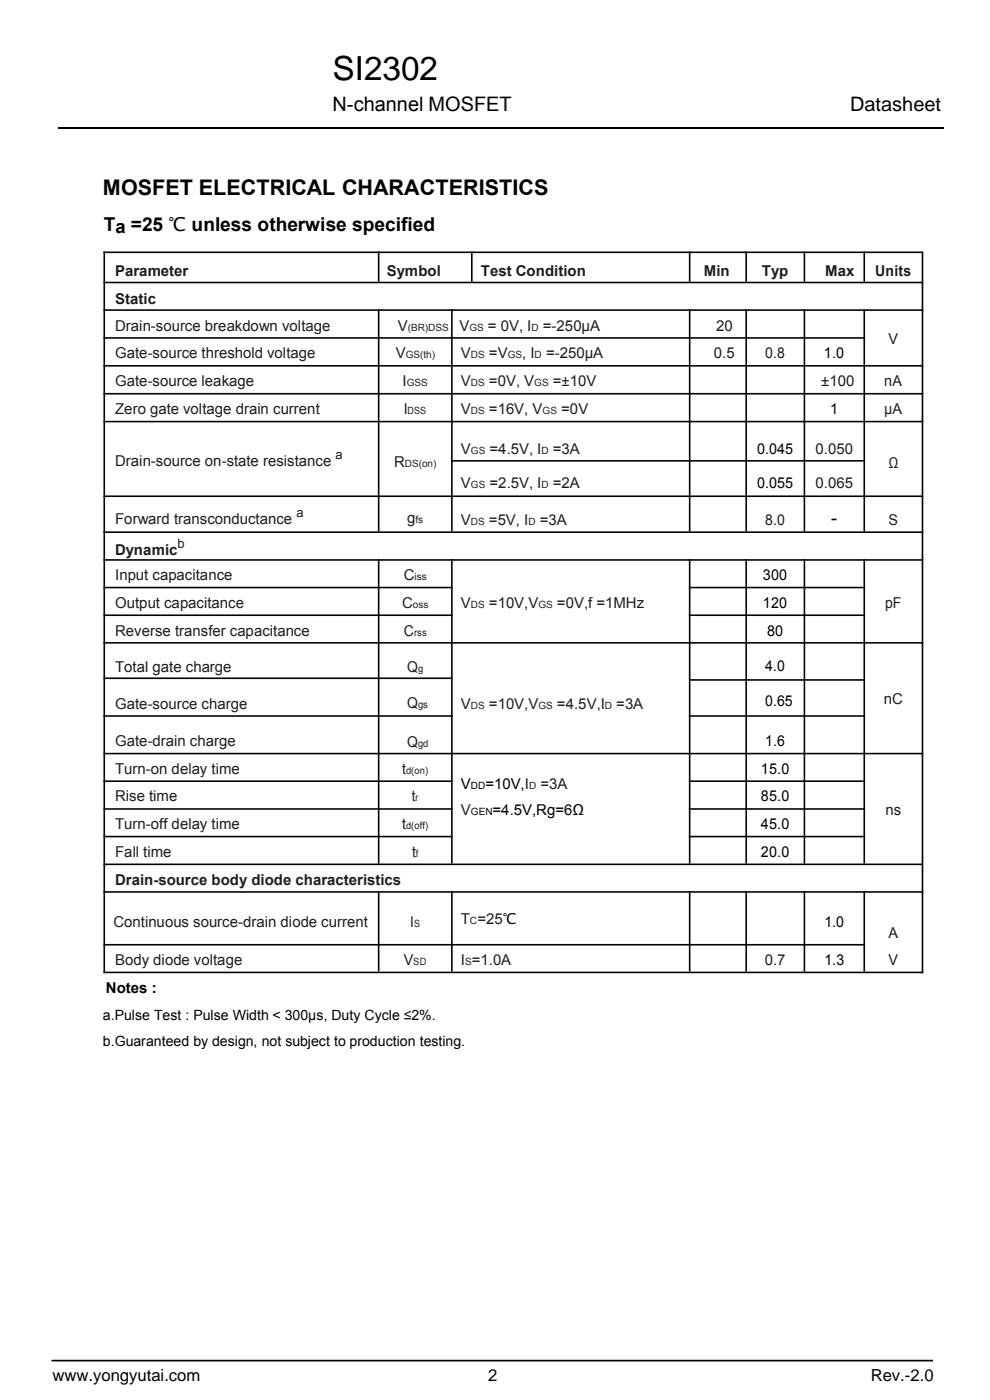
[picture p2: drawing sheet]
<svg xmlns="http://www.w3.org/2000/svg" width="210mm" height="297mm" viewBox="0 0 210 297" stroke-linecap="round" stroke-linejoin="round" font-family="sans-serif">
<defs><g id="words">
<text font-size="7.1" x="70.6" y="16.9">SI2302</text>
<text font-size="4.6" x="21.8" y="41.5">MOSFET ELECTRICAL CHARACTERISTICS</text>
<g font-size="4.2">
<text x="70.6" y="23.5">N-channel MOSFET</text>
<text x="180.3" y="23.5">Datasheet</text>
<text x="176.3" y="111.1">-</text>
</g>
<text font-size="4.1" x="22" y="49">Ta =25 ℃ unless otherwise specified</text>
<g font-size="3.5">
<text x="11.1" y="293">www.yongyutai.com</text>
<text x="103.6" y="293">2</text>
<text x="184.7" y="293">Rev.-2.0</text>
</g>
<g font-size="3.2" fill="#1f1c1d">
<text x="24.4" y="58.6">Parameter</text>
<text x="82.1" y="58.6">Symbol</text>
<text x="102" y="58.6">Test Condition</text>
<text x="149.3" y="58.6">Min</text>
<text x="161.6" y="58.6">Typ</text>
<text x="175" y="58.6">Max</text>
<text x="185.7" y="58.6">Units</text>
<text x="24.4" y="64.4">Static</text>
<text x="24.4" y="70.1">Drain-source breakdown voltage</text>
<text x="84.4" y="70.1">V</text>
<text x="97.5" y="70.1">V</text>
<text x="103.5" y="70.1">= 0V, I</text>
<text x="115.1" y="70.1">=-250µA</text>
<text x="151.9" y="70.1">20</text>
<text x="24.4" y="76">Gate-source threshold voltage</text>
<text x="83.9" y="76">V</text>
<text x="97.8" y="76">V</text>
<text x="103.7" y="76">=V</text>
<text x="110.7" y="76">, I</text>
<text x="115.8" y="76">=-250µA</text>
<text x="151.4" y="76">0.5</text>
<text x="162.3" y="76">0.8</text>
<text x="188.5" y="73">V</text>
<text x="24.4" y="81.9">Gate-source leakage</text>
<text x="85.4" y="81.9">I</text>
<text x="97.8" y="81.9">V</text>
<text x="103.7" y="81.9">=0V, V</text>
<text x="117.3" y="81.9">=±10V</text>
<text x="174.2" y="81.9">±100</text>
<text x="187.6" y="81.9">nA</text>
<text x="24.4" y="87.9">Zero gate voltage drain current</text>
<text x="85.6" y="87.9">I</text>
<text x="97.8" y="87.9">V</text>
<text x="103.7" y="87.9">=16V, V</text>
<text x="119" y="87.9">=0V</text>
<text x="187.6" y="87.9">µA</text>
<text x="24.4" y="98.8">Drain-source on-state resistance</text>
<text x="83.6" y="99">R</text>
<text x="97.8" y="96.2">V</text>
<text x="103.8" y="96.2">=4.5V, I</text>
<text x="117.3" y="96.2">=3A</text>
<text x="173" y="96.2">0.050</text>
<text x="188.5" y="99.4">Ω</text>
<text x="97.8" y="103.5">V</text>
<text x="103.8" y="103.5">=2.5V, I</text>
<text x="117.3" y="103.5">=2A</text>
<text x="173" y="103.5">0.065</text>
<text x="24.4" y="111.2">Forward transconductance</text>
<text x="86.4" y="111">g</text>
<text x="97.8" y="111.4">V</text>
<text x="103.7" y="111.4">=5V, I</text>
<text x="114.5" y="111.4">=3A</text>
<text x="162.3" y="111.4">8.0</text>
<text x="188.5" y="111.4">S</text>
<text x="24.4" y="117.7">Dynamic</text>
<text x="24.4" y="123.1">Input capacitance</text>
<text x="85.6" y="123.1">C</text>
<text x="24.4" y="129">Output capacitance</text>
<text x="85.3" y="129">C</text>
<text x="97.8" y="129">V</text>
<text x="103.7" y="129">=10V,V</text>
<text x="118.2" y="129">=0V,f =1MHz</text>
<text x="187.7" y="129">pF</text>
<text x="24.4" y="134.8">Reverse transfer capacitance</text>
<text x="85.6" y="134.8">C</text>
<text x="24.4" y="142.5">Total gate charge</text>
<text x="86.4" y="142.5">Q</text>
<text x="187.5" y="149.5">nC</text>
<text x="24.4" y="150.3">Gate-source charge</text>
<text x="86.4" y="150.3">Q</text>
<text x="97.8" y="150.3">V</text>
<text x="103.7" y="150.3">=10V,V</text>
<text x="118.2" y="150.3">=4.5V,I</text>
<text x="130.7" y="150.3">=3A</text>
<text x="24.4" y="158.3">Gate-drain charge</text>
<text x="86.4" y="158.4">Q</text>
<text x="24.4" y="164.2">Turn-on delay time</text>
<text x="85.3" y="164.2">t</text>
<text x="114.6" y="167.4">=3A</text>
<text x="24.4" y="170">Rise time</text>
<text x="87.4" y="170">t</text>
<text x="97.8" y="172.9">V</text>
<text x="187.8" y="172.9">ns</text>
<text x="24.4" y="175.9">Turn-off delay time</text>
<text x="85.3" y="175.9">t</text>
<text x="24.4" y="181.8">Fall time</text>
<text x="87.4" y="181.8">t</text>
<text x="24.4" y="187.9">Drain-source body diode characteristics</text>
<text x="24" y="196.7">Continuous source-drain diode current</text>
<text x="87" y="196.7">I</text>
<text x="97.8" y="195.9">T =25℃</text>
<text x="188.5" y="199">A</text>
<text x="24.4" y="204.7">Body diode voltage</text>
<text x="85.6" y="204.7">V</text>
<text x="97.8" y="204.7">I =1.0A</text>
<text x="162.3" y="204.7">0.7</text>
<text x="188.5" y="204.7">V</text>
</g>
<g font-size="3.2">
<text x="174.8" y="76">1.0</text>
<text x="176.1" y="87.9">1</text>
<text x="160.6" y="96.2">0.045</text>
<text x="160.6" y="103.5">0.055</text>
<text x="161.8" y="123.1">300</text>
<text x="161.8" y="129">120</text>
<text x="162.7" y="134.8">80</text>
<text x="162.3" y="142.3">4.0</text>
<text x="162.3" y="149.8">0.65</text>
<text x="162.3" y="158.2">1.6</text>
<text x="97.8" y="167.4">V</text>
<text x="103" y="167.4">=10V,I</text>
<text x="161.4" y="164.2">15.0</text>
<text x="104.5" y="172.9">=4.5V,Rg=6Ω</text>
<text x="161.4" y="170">85.0</text>
<text x="161.4" y="175.9">45.0</text>
<text x="161.4" y="181.8">20.0</text>
<text x="174.9" y="196.7">1.0</text>
<text x="174.9" y="204.7">1.3</text>
<text x="22.5" y="210.7">Notes :</text>
</g>
<g font-size="3">
<text x="21.8" y="216.3">a.Pulse Test : Pulse Width &lt; 300µs, Duty Cycle ≤2%.</text>
<text x="21.8" y="221.8">b.Guaranteed by design, not subject to production testing.</text>
</g>
<g font-size="2.8" fill="#1f1c1d">
<text x="71.2" y="97.4">a</text>
<text x="62.9" y="109.7">a</text>
<text x="37.6" y="116.3">b</text>
</g>
<g font-size="2.1" fill="#1f1c1d">
<text x="86.5" y="70.1">(BR)DSS</text>
<text x="99.6" y="70.1">GS</text>
<text x="112.7" y="70.1">D</text>
<text x="86.1" y="76">GS(th)</text>
<text x="99.9" y="76">DS</text>
<text x="107.7" y="76">GS</text>
<text x="113.4" y="76">D</text>
<text x="86.3" y="81.9">GSS</text>
<text x="99.9" y="81.9">DS</text>
<text x="113.3" y="81.9">GS</text>
<text x="86.4" y="87.9">DSS</text>
<text x="99.9" y="87.9">DS</text>
<text x="115.1" y="87.9">GS</text>
<text x="85.9" y="99">DS(on)</text>
<text x="99.9" y="96.2">GS</text>
<text x="114.8" y="96.2">D</text>
<text x="99.9" y="103.5">GS</text>
<text x="114.8" y="103.5">D</text>
<text x="88.1" y="111">fs</text>
<text x="99.9" y="111.4">DS</text>
<text x="112.1" y="111.4">D</text>
<text x="87.9" y="123.1">iss</text>
<text x="87.6" y="129">oss</text>
<text x="99.9" y="129">DS</text>
<text x="114.2" y="129">GS</text>
<text x="87.8" y="134.8">rss</text>
<text x="88.7" y="142.5">g</text>
<text x="88.7" y="150.3">gs</text>
<text x="99.9" y="150.3">DS</text>
<text x="114.2" y="150.3">GS</text>
<text x="128.3" y="150.3">D</text>
<text x="88.7" y="158.4">gd</text>
<text x="86.1" y="164.2">d(on)</text>
<text x="112.2" y="167.4">D</text>
<text x="88.1" y="170">r</text>
<text x="86.1" y="175.9">d(off)</text>
<text x="88.2" y="181.8">f</text>
<text x="87.8" y="196.7">S</text>
<text x="99.7" y="195.9">C</text>
<text x="87.7" y="204.7">SD</text>
<text x="98.7" y="204.7">S</text>
</g>
<g font-size="2.1">
<text x="99.9" y="167.4">DD</text>
<text x="99.9" y="172.9">GEN</text>
</g>
</g></defs>
<g fill="none" stroke="#000" stroke-width=".34">
<path d="M21.9 53.5h174M21.9 59.9h174M22.1 53.4v153.1M80.3 53.4v6.4M100.1 53.4v6.4M146.3 53.4v6.4M158.3 53.4v6.4M170.6 53.4v6.4M183.3 53.4v6.4M195.7 53.7v152.8M21.9 65.8h174M21.9 71.7h161.6"/>
<path d="M21.9 77.6h174M80.3 65.6v47.1M95.8 65.6v47.1M146.3 65.6v47.1M158.3 65.6v47.1M170.6 65.6v47.1M183.3 65.6v47.1M21.9 83.5h174M21.9 89.4h174M95.7 97.8h87.8M21.9 105.3h174M21.9 112.9h174"/>
<path d="M21.9 118.8h174M80.3 118.6v64.6M95.8 118.6v64.6M146.3 118.6v64.6M158.3 118.6v64.6M170.6 118.6v64.6M183.3 118.6v64.6M21.9 124.6h74.1M21.9 130.5h74.1M21.9 136.4h174M146.1 124.6h37.4M146.1 130.5h37.4"/>
<path d="M21.9 143.9h74.1M21.9 151.9h74.1M21.9 159.9h174M146.1 144.2h37.4M146.1 151.9h37.4M21.9 165.7h74.1M21.9 171.6h74.1M21.9 177.5h74.1M146.1 165.7h37.4M146.1 171.6h37.4M146.1 177.5h37.4M21.9 183.4h174"/>
<path d="M21.9 189.2h174M80.3 189.1v17M95.8 189.1v17M146.3 189.1v17M158.3 189.1v17M170.6 189.1v17M183.3 189.1v17M21.9 200.4h161.6M21.9 206.3h174"/>
</g>
<path d="M10.9 288.6h187" fill="none" stroke="#000" stroke-width=".35"/>
<path d="M12.3 27.2h187.8" fill="none" stroke="#000" stroke-width=".36"/>
<use href="#words"/>
</svg>
